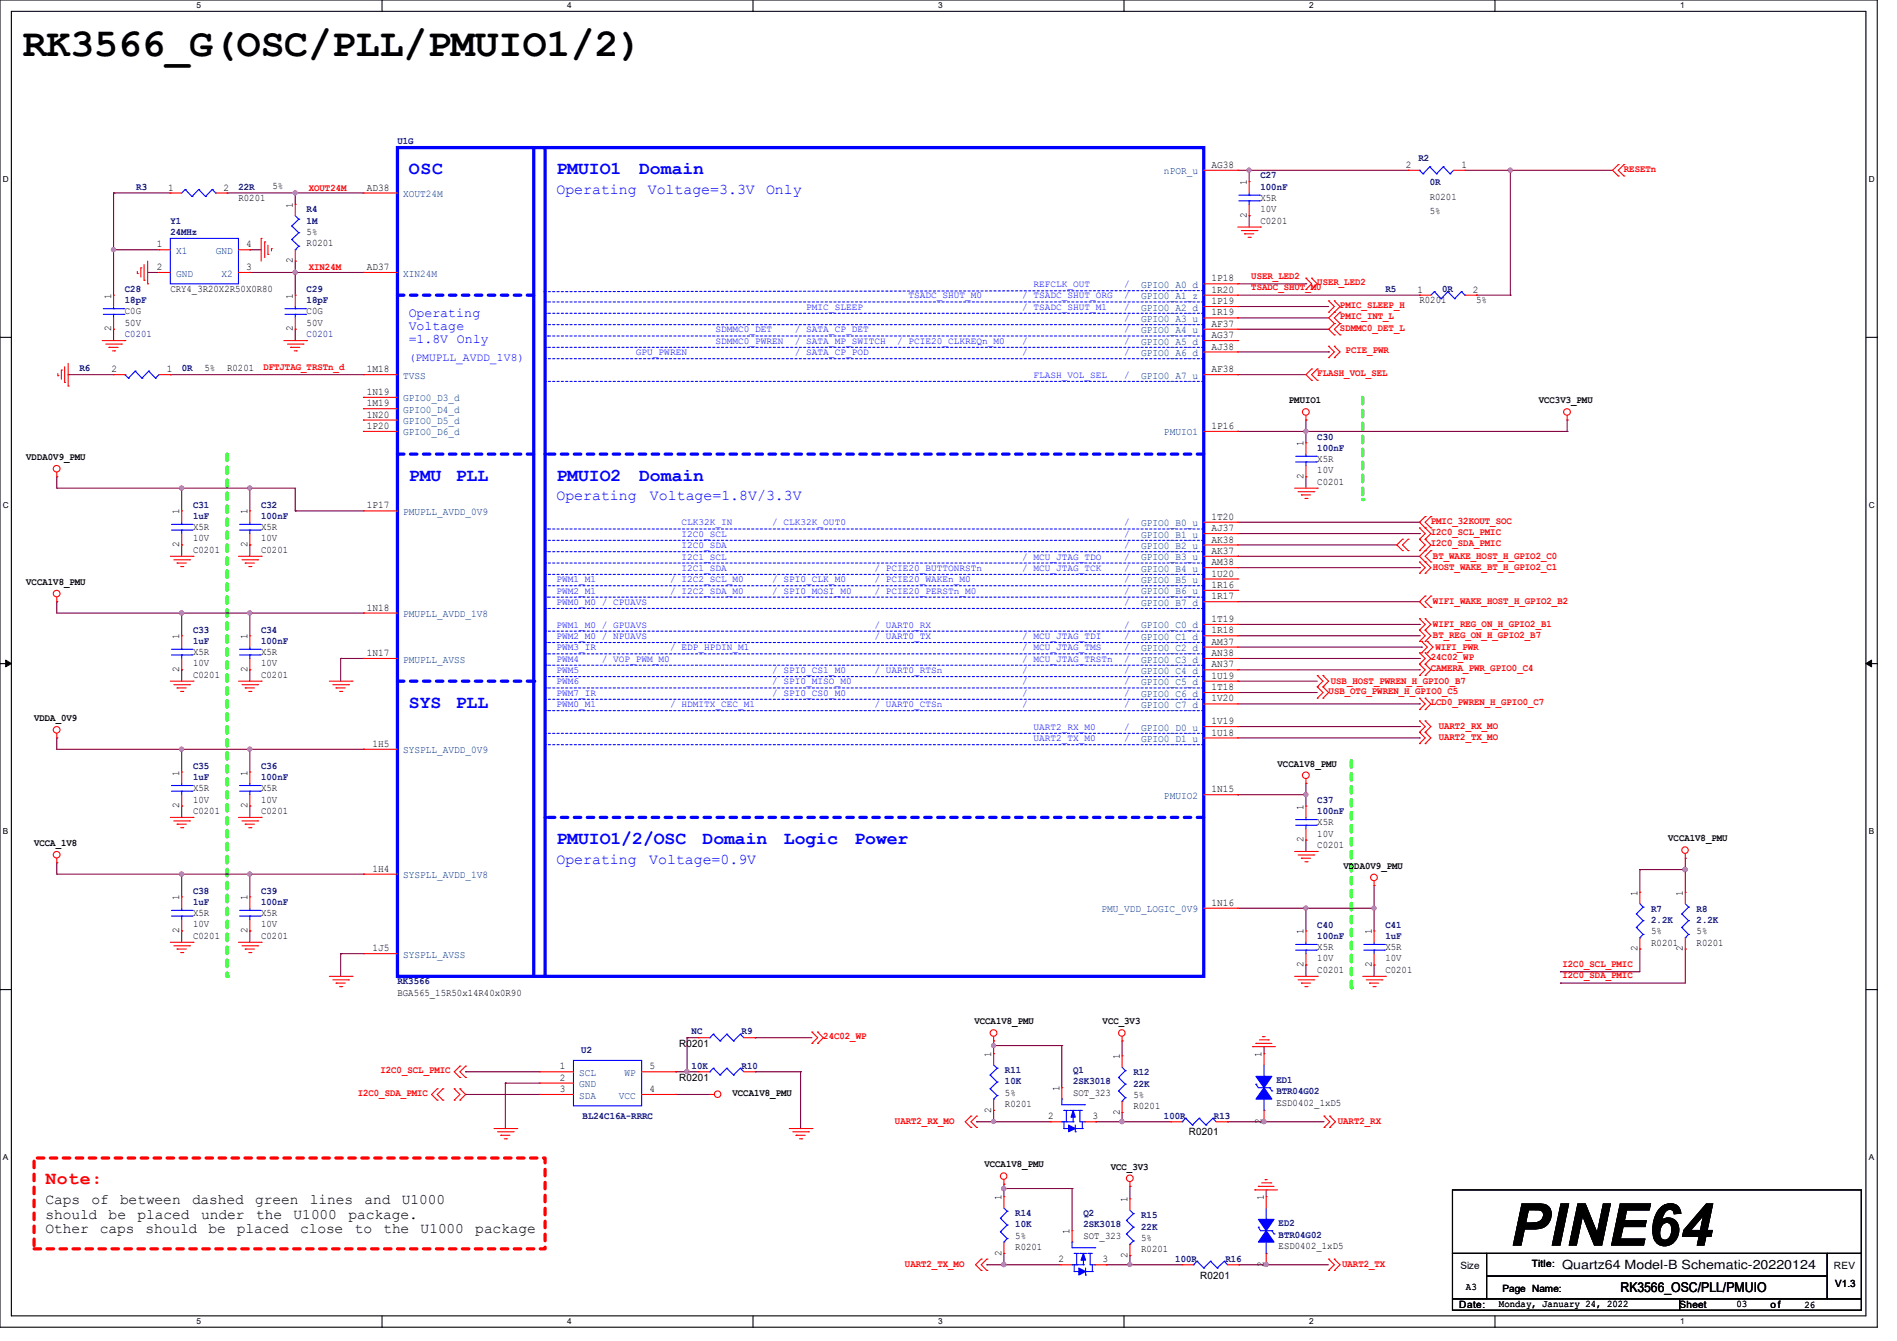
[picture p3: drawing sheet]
<svg xmlns="http://www.w3.org/2000/svg" width="297mm" height="210mm" viewBox="0 0 297 210" stroke-linecap="round" stroke-linejoin="round" font-family="sans-serif">
<defs><g id="words">
<text font-size="9.2" x="236.5" y="195.1">PINE64</text>
<text font-size="6.2" x="3.6" y="8.8">RK3566_G(OSC/PLL/PMUIO1/2)</text>
<g font-size="2.8" fill="#00f">
<text x="64" y="27.3">OSC</text>
<text x="87.1" y="27.3">PMUIO1</text>
<text x="100.1" y="27.3">Domain</text>
<text x="64" y="75.3">PMU</text>
<text x="71.4" y="75.3">PLL</text>
<text x="87.1" y="75.3">PMUIO2</text>
<text x="100.1" y="75.3">Domain</text>
<text x="64" y="110.8">SYS</text>
<text x="71.4" y="110.8">PLL</text>
<text x="87.1" y="132.2">PMUIO1/2/OSC</text>
<text x="110" y="132.2">Domain</text>
<text x="122.7" y="132.2">Logic</text>
<text x="133.8" y="132.2">Power</text>
</g>
<text font-size="2.8" fill="#f00" x="7.1" y="185.5">Note:</text>
<g font-size="2.3" fill="#00f">
<text x="87.1" y="30.4">Operating</text>
<text x="101.4" y="30.4">Voltage=3.3V</text>
<text x="119.9" y="30.4">Only</text>
<text x="87.1" y="78.4">Operating</text>
<text x="101.8" y="78.4">Voltage=1.8V/3.3V</text>
<text x="87.1" y="135.3">Operating</text>
<text x="101.7" y="135.3">Voltage=0.9V</text>
</g>
<g font-size="2.3">
<text x="7.1" y="188.6">Caps</text>
<text x="7.1" y="190.8">should</text>
<text x="14.3" y="188.6">of</text>
<text x="17" y="190.8">be</text>
<text x="18.8" y="188.6">between</text>
<text x="21.5" y="190.8">placed</text>
<text x="30.1" y="188.6">dashed</text>
<text x="31.5" y="190.8">under</text>
<text x="40" y="188.6">green</text>
<text x="40.1" y="190.8">the</text>
<text x="46" y="190.8">U1000</text>
<text x="48.5" y="188.6">lines</text>
<text x="54.6" y="190.8">package.</text>
<text x="57.1" y="188.6">and</text>
<text x="62.9" y="188.6">U1000</text>
<text x="7.1" y="193.1">Other</text>
<text x="15.6" y="193.1">caps</text>
<text x="22.8" y="193.1">should</text>
<text x="32.6" y="193.1">be</text>
<text x="37.1" y="193.1">placed</text>
<text x="47" y="193.1">close</text>
<text x="55.6" y="193.1">to</text>
<text x="60" y="193.1">the</text>
<text x="65.9" y="193.1">U1000</text>
<text x="74.4" y="193.1">package</text>
</g>
<g font-size="2.1" fill="#00f">
<text x="64" y="49.6">Operating</text>
<text x="64" y="51.7">Voltage</text>
<text x="64" y="53.8">=1.8V Only</text>
</g>
<text font-size="2.1" x="253.7" y="202.3">RK3566_OSC/PLL/PMUIO</text>
<text font-size="2" x="244.6" y="198.7">Quartz64 Model-B Schematic-20220124</text>
<text font-size="1.8" fill="#00f" x="64" y="56.5">(PMUPLL_AVDD_1V8)</text>
<g font-size="1.6" fill="#00007f">
<text x="62.2" y="22.6">U1G</text>
<text x="21.3" y="29.7">R3</text>
<text x="37.3" y="29.7">22R</text>
<text x="197.4" y="27.9">C27</text>
<text x="197.4" y="29.7">100nF</text>
<text x="222.1" y="25.3">R2</text>
<text x="223.9" y="29">0R</text>
<text x="26.7" y="35.1">Y1</text>
<text x="48" y="33.3">R4</text>
<text x="48" y="35.1">1M</text>
<text x="26.7" y="36.8">24MHz</text>
<text x="19.6" y="45.7">C28</text>
<text x="19.6" y="47.5">18pF</text>
<text x="48" y="45.7">C29</text>
<text x="48" y="47.5">18pF</text>
<text x="216.9" y="45.7">R5</text>
<text x="225.8" y="45.7">0R</text>
<text x="19.6" y="52.8">C0201</text>
<text x="48" y="52.8">C0201</text>
<text x="12.4" y="58.2">R6</text>
<text x="28.4" y="58.2">0R</text>
<text x="206.2" y="68.8">C30</text>
<text x="206.2" y="70.6">100nF</text>
<text x="30.2" y="79.5">C31</text>
<text x="30.2" y="81.3">1uF</text>
<text x="40.9" y="79.5">C32</text>
<text x="40.9" y="81.3">100nF</text>
<text x="30.2" y="99.1">C33</text>
<text x="30.2" y="100.8">1uF</text>
<text x="40.9" y="99.1">C34</text>
<text x="40.9" y="100.8">100nF</text>
<text x="30.2" y="120.4">C35</text>
<text x="30.2" y="122.2">1uF</text>
<text x="40.9" y="120.4">C36</text>
<text x="40.9" y="122.2">100nF</text>
<text x="206.2" y="125.7">C37</text>
<text x="206.2" y="127.5">100nF</text>
<text x="30.2" y="140">C38</text>
<text x="30.2" y="141.7">1uF</text>
<text x="40.9" y="140">C39</text>
<text x="40.9" y="141.7">100nF</text>
<text x="258.5" y="142.8">R7</text>
<text x="265.6" y="142.8">R8</text>
<text x="206.2" y="145.3">C40</text>
<text x="206.2" y="147.1">100nF</text>
<text x="216.9" y="145.3">C41</text>
<text x="216.9" y="147.1">1uF</text>
<text x="258.5" y="144.6">2.2K</text>
<text x="265.6" y="144.6">2.2K</text>
<text x="62.2" y="154.2">RK3566</text>
<text x="91" y="164.8">U2</text>
<text x="108.3" y="167.3">10K</text>
<text x="108.3" y="162">NC</text>
<text x="116.1" y="167.3">R10</text>
<text x="116.1" y="162">R9</text>
<text x="157.4" y="168.1">R11</text>
<text x="157.4" y="169.8">10K</text>
<text x="168" y="168.1">Q1</text>
<text x="168" y="169.8">2SK3018</text>
<text x="177.5" y="168.4">R12</text>
<text x="177.5" y="170.2">22K</text>
<text x="199.9" y="169.6">ED1</text>
<text x="199.9" y="171.4">BTR04G02</text>
<text x="91.2" y="175.2">BL24C16A-RRRC</text>
<text x="182.2" y="175.2">100R</text>
<text x="190.1" y="175.2">R13</text>
<text x="159" y="190.5">R14</text>
<text x="169.6" y="190.5">Q2</text>
<text x="178.7" y="190.8">R15</text>
<text x="159" y="192.2">10K</text>
<text x="169.6" y="192.2">2SK3018</text>
<text x="178.7" y="192.6">22K</text>
<text x="184" y="197.6">100R</text>
<text x="191.9" y="197.6">R16</text>
<text x="200.2" y="192.1">ED2</text>
<text x="200.2" y="193.8">BTR04G02</text>
</g>
<g font-size="1.6">
<text x="26.3" y="29.8">1</text>
<text x="35" y="29.8">2</text>
<text x="42.7" y="29.7">5%</text>
<text x="57.4" y="29.8">AD38</text>
<text x="189.7" y="26.3">AG38</text>
<text x="195.2" y="29" transform="rotate(-90 195.2 29)">1</text>
<text x="220.1" y="26.3">2</text>
<text x="228.8" y="26.3">1</text>
<text x="37.3" y="31.5">R0201</text>
<text x="45.8" y="32.6" transform="rotate(-90 45.8 32.6)">1</text>
<text x="195.2" y="34.1" transform="rotate(-90 195.2 34.1)">2</text>
<text x="197.4" y="35">C0201</text>
<text x="197.4" y="31.5">X5R</text>
<text x="197.4" y="33.2">10V</text>
<text x="223.9" y="31.3">R0201</text>
<text x="223.9" y="33.6">5%</text>
<text x="24.6" y="38.7">1</text>
<text x="38.6" y="38.7">4</text>
<text x="45.8" y="41.2" transform="rotate(-90 45.8 41.2)">2</text>
<text x="48" y="38.6">R0201</text>
<text x="48" y="36.8">5%</text>
<text x="17.4" y="46.8" transform="rotate(-90 17.4 46.8)">1</text>
<text x="24.6" y="42.3">2</text>
<text x="26.7" y="45.7">CRY4_3R20X2R50X0R80</text>
<text x="38.6" y="42.3">3</text>
<text x="45.8" y="46.8" transform="rotate(-90 45.8 46.8)">1</text>
<text x="57.4" y="42.3">AD37</text>
<text x="189.7" y="44.1">1P18</text>
<text x="189.7" y="45.8">1R20</text>
<text x="189.7" y="47.6">1P19</text>
<text x="221.9" y="45.8">1</text>
<text x="222.2" y="47.5">R0201</text>
<text x="230.6" y="45.8">2</text>
<text x="231.1" y="47.5">5%</text>
<text x="17.4" y="51.9" transform="rotate(-90 17.4 51.9)">2</text>
<text x="19.6" y="49.2">C0G</text>
<text x="19.6" y="51">50V</text>
<text x="45.8" y="51.9" transform="rotate(-90 45.8 51.9)">2</text>
<text x="48" y="49.2">C0G</text>
<text x="48" y="51">50V</text>
<text x="189.7" y="49.4">1R19</text>
<text x="189.7" y="51.2">AF37</text>
<text x="189.7" y="53">AG37</text>
<text x="17.4" y="58.3">2</text>
<text x="26.1" y="58.3">1</text>
<text x="32" y="58.1">5%</text>
<text x="35.6" y="58.1">R0201</text>
<text x="57.4" y="58.3">1M18</text>
<text x="189.7" y="58.3">AF38</text>
<text x="189.7" y="54.7">AJ38</text>
<text x="57.4" y="61.9">1N19</text>
<text x="57.4" y="63.6">1M19</text>
<text x="57.4" y="65.4">1N20</text>
<text x="201.8" y="63.2">PMUIO1</text>
<text x="240.9" y="63.2">VCC3V3_PMU</text>
<text x="57.4" y="67.2">1P20</text>
<text x="189.7" y="67.2">1P16</text>
<text x="204.1" y="69.9" transform="rotate(-90 204.1 69.9)">1</text>
<text x="4.1" y="72">VDDA0V9_PMU</text>
<text x="204.1" y="75" transform="rotate(-90 204.1 75)">2</text>
<text x="206.2" y="75.9">C0201</text>
<text x="206.2" y="72.3">X5R</text>
<text x="206.2" y="74.1">10V</text>
<text x="28.1" y="80.6" transform="rotate(-90 28.1 80.6)">1</text>
<text x="30.2" y="83">X5R</text>
<text x="38.7" y="80.6" transform="rotate(-90 38.7 80.6)">1</text>
<text x="40.9" y="83">X5R</text>
<text x="57.4" y="79.6">1P17</text>
<text x="189.7" y="81.4">1T20</text>
<text x="189.7" y="83.2">AJ37</text>
<text x="28.1" y="85.7" transform="rotate(-90 28.1 85.7)">2</text>
<text x="30.2" y="86.6">C0201</text>
<text x="30.2" y="84.8">10V</text>
<text x="38.7" y="85.7" transform="rotate(-90 38.7 85.7)">2</text>
<text x="40.9" y="86.6">C0201</text>
<text x="40.9" y="84.8">10V</text>
<text x="189.7" y="85">AK38</text>
<text x="189.7" y="86.7">AK37</text>
<text x="189.7" y="88.5">AM38</text>
<text x="4.1" y="91.6">VCCA1V8_PMU</text>
<text x="57.4" y="95.6">1N18</text>
<text x="189.7" y="90.3">1U20</text>
<text x="189.7" y="92.1">1R16</text>
<text x="189.7" y="93.9">1R17</text>
<text x="28.1" y="100.1" transform="rotate(-90 28.1 100.1)">1</text>
<text x="38.7" y="100.1" transform="rotate(-90 38.7 100.1)">1</text>
<text x="189.7" y="97.4">1T19</text>
<text x="189.7" y="99.2">1R18</text>
<text x="189.7" y="101">AM37</text>
<text x="28.1" y="105.2" transform="rotate(-90 28.1 105.2)">2</text>
<text x="30.2" y="106.1">C0201</text>
<text x="30.2" y="102.6">X5R</text>
<text x="30.2" y="104.3">10V</text>
<text x="38.7" y="105.2" transform="rotate(-90 38.7 105.2)">2</text>
<text x="40.9" y="106.1">C0201</text>
<text x="40.9" y="102.6">X5R</text>
<text x="40.9" y="104.3">10V</text>
<text x="57.4" y="102.7">1N17</text>
<text x="189.7" y="102.7">AN38</text>
<text x="189.7" y="104.5">AN37</text>
<text x="189.7" y="106.3">1U19</text>
<text x="5.3" y="112.9">VDDA_0V9</text>
<text x="189.7" y="108.1">1T18</text>
<text x="189.7" y="109.9">1V20</text>
<text x="189.7" y="113.4">1V19</text>
<text x="58.3" y="117">1H5</text>
<text x="189.7" y="115.2">1U18</text>
<text x="28.1" y="121.5" transform="rotate(-90 28.1 121.5)">1</text>
<text x="30.2" y="123.9">X5R</text>
<text x="30.2" y="125.7">10V</text>
<text x="38.7" y="121.5" transform="rotate(-90 38.7 121.5)">1</text>
<text x="40.9" y="123.9">X5R</text>
<text x="40.9" y="125.7">10V</text>
<text x="189.7" y="124.1">1N15</text>
<text x="200" y="120.1">VCCA1V8_PMU</text>
<text x="28.1" y="126.6" transform="rotate(-90 28.1 126.6)">2</text>
<text x="30.2" y="127.5">C0201</text>
<text x="38.7" y="126.6" transform="rotate(-90 38.7 126.6)">2</text>
<text x="40.9" y="127.5">C0201</text>
<text x="204.1" y="131.9" transform="rotate(-90 204.1 131.9)">2</text>
<text x="204.1" y="126.8" transform="rotate(-90 204.1 126.8)">1</text>
<text x="206.2" y="129.2">X5R</text>
<text x="206.2" y="131">10V</text>
<text x="261.2" y="131.8">VCCA1V8_PMU</text>
<text x="5.3" y="132.5">VCCA_1V8</text>
<text x="58.3" y="136.5">1H4</text>
<text x="206.2" y="132.8">C0201</text>
<text x="210.4" y="136.1">VDDA0V9_PMU</text>
<text x="28.1" y="141" transform="rotate(-90 28.1 141)">1</text>
<text x="30.2" y="143.5">X5R</text>
<text x="38.7" y="141" transform="rotate(-90 38.7 141)">1</text>
<text x="40.9" y="143.5">X5R</text>
<text x="189.7" y="141.9">1N16</text>
<text x="256.4" y="140.3" transform="rotate(-90 256.4 140.3)">1</text>
<text x="263.5" y="140.3" transform="rotate(-90 263.5 140.3)">1</text>
<text x="28.1" y="146.1" transform="rotate(-90 28.1 146.1)">2</text>
<text x="30.2" y="147">C0201</text>
<text x="30.2" y="145.2">10V</text>
<text x="38.7" y="146.1" transform="rotate(-90 38.7 146.1)">2</text>
<text x="40.9" y="147">C0201</text>
<text x="40.9" y="145.2">10V</text>
<text x="58.3" y="149">1J5</text>
<text x="204.1" y="146.3" transform="rotate(-90 204.1 146.3)">1</text>
<text x="206.2" y="148.8">X5R</text>
<text x="214.8" y="146.3" transform="rotate(-90 214.8 146.3)">1</text>
<text x="216.9" y="148.8">X5R</text>
<text x="256.4" y="149" transform="rotate(-90 256.4 149)">2</text>
<text x="258.5" y="148.1">R0201</text>
<text x="258.5" y="146.3">5%</text>
<text x="263.5" y="149" transform="rotate(-90 263.5 149)">2</text>
<text x="265.6" y="148.1">R0201</text>
<text x="265.6" y="146.3">5%</text>
<text x="62.2" y="155.9">BGA565_15R50x14R40x0R90</text>
<text x="204.1" y="151.5" transform="rotate(-90 204.1 151.5)">2</text>
<text x="206.2" y="152.4">C0201</text>
<text x="206.2" y="150.6">10V</text>
<text x="214.8" y="151.5" transform="rotate(-90 214.8 151.5)">2</text>
<text x="216.9" y="152.4">C0201</text>
<text x="216.9" y="150.6">10V</text>
<text x="152.6" y="160.4">VCCA1V8_PMU</text>
<text x="172.6" y="160.4">VCC_3V3</text>
<text x="87.7" y="167.5">1</text>
<text x="101.7" y="167.5">5</text>
<text x="106.3" y="164">R0201</text>
<text x="155.2" y="165.6" transform="rotate(-90 155.2 165.6)">1</text>
<text x="175.3" y="165.9" transform="rotate(-90 175.3 165.9)">1</text>
<text x="197.5" y="165.6" transform="rotate(-90 197.5 165.6)">1</text>
<text x="87.7" y="169.3">2</text>
<text x="87.7" y="171">3</text>
<text x="101.7" y="171">4</text>
<text x="106.3" y="169.3">R0201</text>
<text x="114.7" y="171.6">VCCA1V8_PMU</text>
<text x="157.4" y="173.4">R0201</text>
<text x="157.4" y="171.6">5%</text>
<text x="165.9" y="170.9" transform="rotate(-90 165.9 170.9)">1</text>
<text x="168" y="171.6">SOT_323</text>
<text x="177.5" y="173.7">R0201</text>
<text x="177.5" y="171.9">5%</text>
<text x="199.9" y="173.1">ESD0402_1xD5</text>
<text x="155.2" y="174.2" transform="rotate(-90 155.2 174.2)">2</text>
<text x="164.1" y="175.3">2</text>
<text x="171" y="175.3">3</text>
<text x="175.3" y="174.6" transform="rotate(-90 175.3 174.6)">2</text>
<text x="186.1" y="177.8">R0201</text>
<text x="197.5" y="176" transform="rotate(-90 197.5 176)">2</text>
<text x="154.1" y="182.8">VCCA1V8_PMU</text>
<text x="173.9" y="183.2">VCC_3V3</text>
<text x="156.8" y="188" transform="rotate(-90 156.8 188)">1</text>
<text x="176.5" y="188.3" transform="rotate(-90 176.5 188.3)">1</text>
<text x="197.9" y="188" transform="rotate(-90 197.9 188)">1</text>
<text x="156.8" y="196.6" transform="rotate(-90 156.8 196.6)">2</text>
<text x="159" y="195.7">R0201</text>
<text x="159" y="194">5%</text>
<text x="165.7" y="197.7">2</text>
<text x="167.5" y="193.3" transform="rotate(-90 167.5 193.3)">1</text>
<text x="169.6" y="194">SOT_323</text>
<text x="172.6" y="197.7">3</text>
<text x="176.5" y="197" transform="rotate(-90 176.5 197)">2</text>
<text x="178.7" y="196.1">R0201</text>
<text x="178.7" y="194.3">5%</text>
<text x="200.2" y="195.6">ESD0402_1xD5</text>
<text x="187.9" y="200.2">R0201</text>
<text x="197.9" y="198.4" transform="rotate(-90 197.9 198.4)">2</text>
<text x="228.6" y="198.8">Size</text>
<text x="229.5" y="202">A3</text>
<text x="235.2" y="202.4">Page Name:</text>
<text x="239.9" y="198.5">Title:</text>
<text x="287.1" y="198.8">REV</text>
<text x="287.3" y="201.6">V1.3</text>
<text x="228.5" y="204.9">Date:</text>
<text x="234.7" y="204.6">Monday, January 24, 2022</text>
<text x="263" y="204.9">Sheet</text>
<text x="271.9" y="204.6">03</text>
<text x="277.2" y="204.9">o f</text>
<text x="282.5" y="204.8">26</text>
</g>
<g font-size="1.6" fill="#f00">
<text x="48.3" y="29.9">XOUT24M</text>
<text x="254.2" y="26.9">RESETn</text>
<text x="48.3" y="42.3">XIN24M</text>
<text x="195.9" y="45.5">TSADC_SHUT_M0</text>
<text x="195.9" y="43.7">USER_LED2</text>
<text x="206.2" y="44.7">USER_LED2</text>
<text x="209.8" y="48.2">PMIC_SLEEP_H</text>
<text x="209.8" y="50">PMIC_INT_L</text>
<text x="209.8" y="51.8">SDMMC0_DET_L</text>
<text x="41.2" y="57.9">DFTJTAG_TRSTn_d</text>
<text x="206.2" y="58.9">FLASH_VOL_SEL</text>
<text x="210.7" y="55.3">PCIE_PWR</text>
<text x="224" y="83.8">I2C0_SCL_PMIC</text>
<text x="224" y="82">PMIC_32KOUT_SOC</text>
<text x="224" y="85.6">I2C0_SDA_PMIC</text>
<text x="224.4" y="87.5">BT_WAKE_HOST_H_GPIO2_C0</text>
<text x="224.4" y="89.3">HOST_WAKE_BT_H_GPIO2_C1</text>
<text x="224.4" y="94.6">WIFI_WAKE_HOST_H_GPIO2_B2</text>
<text x="224.4" y="98.2">WIFI_REG_ON_H_GPIO2_B1</text>
<text x="224.4" y="99.9">BT_REG_ON_H_GPIO2_B7</text>
<text x="224.7" y="101.7">WIFI_PWR</text>
<text x="208.4" y="107.1">USB_HOST_PWREN_H_GPIO0_B7</text>
<text x="224" y="105.1">CAMERA_PWR_GPIO0_C4</text>
<text x="224" y="103.3">24C02_WP</text>
<text x="208" y="108.7">USB_OTG_PWREN_H_GPIO0_C5</text>
<text x="224" y="110.4">LCD0_PWREN_H_GPIO0_C7</text>
<text x="225.3" y="114.2">UART2_RX_MO</text>
<text x="225.3" y="115.9">UART2_TX_MO</text>
<text x="244.6" y="151.4">I2C0_SCL_PMIC</text>
<text x="244.6" y="153.2">I2C0_SDA_PMIC</text>
<text x="128.9" y="162.7">24C02_WP</text>
<text x="56" y="171.6">I2C0_SDA_PMIC</text>
<text x="59.6" y="168.1">I2C0_SCL_PMIC</text>
<text x="140.1" y="176.1">UART2_RX_MO</text>
<text x="209.5" y="176.1">UART2_RX</text>
<text x="141.7" y="198.5">UART2_TX_MO</text>
<text x="210.1" y="198.5">UART2_TX</text>
</g>
<g font-size="1.6" fill="#003f7f">
<text x="182.2" y="27.3">nPOR_u</text>
<text x="63.1" y="30.9">XOUT24M</text>
<text x="27.6" y="39.8">X1</text>
<text x="33.8" y="39.8">GND</text>
<text x="27.6" y="43.3">GND</text>
<text x="34.7" y="43.3">X2</text>
<text x="63.1" y="43.3">XIN24M</text>
<text x="178.7" y="45.1">GPIO0_A0_d</text>
<text x="178.7" y="46.9">GPIO0_A1_z</text>
<text x="178.7" y="48.6">GPIO0_A2_d</text>
<text x="178.7" y="50.4">GPIO0_A3_u</text>
<text x="178.7" y="52.2">GPIO0_A4_u</text>
<text x="178.7" y="54">GPIO0_A5_d</text>
<text x="63.1" y="59.3">TVSS</text>
<text x="178.7" y="59.3">GPIO0_A7_u</text>
<text x="178.7" y="55.8">GPIO0_A6_d</text>
<text x="63.1" y="62.9">GPIO0_D3_d</text>
<text x="63.1" y="64.6">GPIO0_D4_d</text>
<text x="63.1" y="66.4">GPIO0_D5_d</text>
<text x="63.1" y="68.2">GPIO0_D6_d</text>
<text x="182.2" y="68.2">PMUIO1</text>
<text x="63.1" y="80.6">PMUPLL_AVDD_0V9</text>
<text x="178.7" y="82.4">GPIO0_B0_u</text>
<text x="178.7" y="84.2">GPIO0_B1_u</text>
<text x="178.7" y="86">GPIO0_B2_u</text>
<text x="178.7" y="87.8">GPIO0_B3_u</text>
<text x="178.7" y="89.5">GPIO0_B4_u</text>
<text x="178.7" y="91.3">GPIO0_B5_u</text>
<text x="178.7" y="93.1">GPIO0_B6_u</text>
<text x="178.7" y="94.9">GPIO0_B7_d</text>
<text x="63.1" y="96.6">PMUPLL_AVDD_1V8</text>
<text x="178.7" y="98.4">GPIO0_C0_d</text>
<text x="178.7" y="100.2">GPIO0_C1_d</text>
<text x="178.7" y="102">GPIO0_C2_d</text>
<text x="63.1" y="103.8">PMUPLL_AVSS</text>
<text x="178.7" y="103.8">GPIO0_C3_d</text>
<text x="178.7" y="105.5">GPIO0_C4_d</text>
<text x="178.7" y="107.3">GPIO0_C5_d</text>
<text x="178.7" y="109.1">GPIO0_C6_d</text>
<text x="178.7" y="110.9">GPIO0_C7_d</text>
<text x="63.1" y="118">SYSPLL_AVDD_0V9</text>
<text x="178.7" y="114.4">GPIO0_D0_u</text>
<text x="178.7" y="116.2">GPIO0_D1_u</text>
<text x="182.2" y="125.1">PMUIO2</text>
<text x="63.1" y="137.5">SYSPLL_AVDD_1V8</text>
<text x="172.5" y="142.9">PMU_VDD_LOGIC_0V9</text>
<text x="63.1" y="150">SYSPLL_AVSS</text>
<text x="90.7" y="168.5">SCL</text>
<text x="90.7" y="170.3">GND</text>
<text x="90.7" y="172">SDA</text>
<text x="96.9" y="172">VCC</text>
<text x="97.8" y="168.5">WP</text>
</g>
<g font-size="1.5" fill="#00f">
<text x="142.2" y="46.7">TSADC_SHUT_M0</text>
<text x="160" y="46.7">/ TSADC_SHUT_ORG</text>
<text x="161.8" y="45">REFCLK_OUT</text>
<text x="176" y="46.7">/</text>
<text x="176" y="45">/</text>
<text x="112" y="52.1">SDMMC0_DET</text>
<text x="112" y="53.8">SDMMC0_PWREN</text>
<text x="124.5" y="52.1">/ SATA_CP_DET</text>
<text x="124.5" y="53.8">/ SATA_MP_SWITCH</text>
<text x="126.2" y="48.5">PMIC_SLEEP</text>
<text x="140.5" y="53.8">/ PCIE20_CLKREQn_M0</text>
<text x="160" y="53.8">/</text>
<text x="160" y="48.5">/ TSADC_SHUT_M1</text>
<text x="176" y="52.1">/</text>
<text x="176" y="53.8">/</text>
<text x="176" y="48.5">/</text>
<text x="176" y="50.3">/</text>
<text x="99.6" y="55.6">GPU_PWREN</text>
<text x="124.5" y="55.6">/ SATA_CP_POD</text>
<text x="160" y="55.6">/</text>
<text x="161.8" y="59.2">FLASH_VOL_SEL</text>
<text x="176" y="59.2">/</text>
<text x="176" y="55.6">/</text>
<text x="106.7" y="82.3">CLK32K_IN</text>
<text x="120.9" y="82.3">/ CLK32K_OUT0</text>
<text x="176" y="82.3">/</text>
<text x="106.7" y="85.9">I2C0_SDA</text>
<text x="106.7" y="87.6">I2C1_SCL</text>
<text x="106.7" y="89.4">I2C1_SDA</text>
<text x="106.7" y="84.1">I2C0_SCL</text>
<text x="136.9" y="89.4">/ PCIE20_BUTTONRSTn</text>
<text x="160" y="89.4">/ MCU_JTAG_TCK</text>
<text x="160" y="87.6">/ MCU_JTAG_TDO</text>
<text x="176" y="87.6">/</text>
<text x="176" y="89.4">/</text>
<text x="176" y="85.9">/</text>
<text x="176" y="84.1">/</text>
<text x="87.1" y="93">PWM2_M1</text>
<text x="87.1" y="91.2">PWM1_M1</text>
<text x="87.1" y="94.7">PWM0_M0 / CPUAVS</text>
<text x="104.9" y="93">/ I2C2_SDA_M0</text>
<text x="104.9" y="91.2">/ I2C2_SCL_M0</text>
<text x="120.9" y="91.2">/ SPI0_CLK_M0</text>
<text x="120.9" y="93">/ SPI0_MOSI_M0</text>
<text x="136.9" y="93">/ PCIE20_PERSTn_M0</text>
<text x="136.9" y="91.2">/ PCIE20_WAKEn_M0</text>
<text x="176" y="91.2">/</text>
<text x="176" y="93">/</text>
<text x="176" y="94.7">/</text>
<text x="87.1" y="101.9">PWM3_IR</text>
<text x="87.1" y="100.1">PWM2_M0 / NPUAVS</text>
<text x="87.1" y="98.3">PWM1_M0 / GPUAVS</text>
<text x="104.9" y="101.9">/ EDP_HPDIN_M1</text>
<text x="136.9" y="98.3">/ UART0_RX</text>
<text x="136.9" y="100.1">/ UART0_TX</text>
<text x="160" y="100.1">/ MCU_JTAG_TDI</text>
<text x="160" y="101.9">/ MCU_JTAG_TMS</text>
<text x="176" y="98.3">/</text>
<text x="176" y="101.9">/</text>
<text x="176" y="100.1">/</text>
<text x="87.1" y="103.6">PWM4</text>
<text x="87.1" y="105.4">PWM5</text>
<text x="87.1" y="107.2">PWM6</text>
<text x="94.2" y="103.6">/ VOP_PWM_M0</text>
<text x="120.9" y="105.4">/ SPI0_CS1_M0</text>
<text x="120.9" y="107.2">/ SPI0_MISO_M0</text>
<text x="136.9" y="105.4">/ UART0_RTSn</text>
<text x="160" y="105.4">/</text>
<text x="160" y="103.6">/ MCU_JTAG_TRSTn</text>
<text x="160" y="107.2">/</text>
<text x="176" y="107.2">/</text>
<text x="176" y="103.6">/</text>
<text x="176" y="105.4">/</text>
<text x="87.1" y="109">PWM7_IR</text>
<text x="87.1" y="110.7">PWM0_M1</text>
<text x="104.9" y="110.7">/ HDMITX_CEC_M1</text>
<text x="120.9" y="109">/ SPI0_CS0_M0</text>
<text x="136.9" y="110.7">/ UART0_CTSn</text>
<text x="160" y="110.7">/</text>
<text x="160" y="109">/</text>
<text x="176" y="110.7">/</text>
<text x="176" y="109">/</text>
<text x="161.8" y="116.1">UART2_TX_M0</text>
<text x="161.8" y="114.3">UART2_RX_M0</text>
<text x="176" y="116.1">/</text>
<text x="176" y="114.3">/</text>
</g>
<g font-size="1.3">
<text x="30.8" y="1.3">5</text>
<text x="88.8" y="1.3">4</text>
<text x="146.9" y="1.3">3</text>
<text x="205" y="1.3">2</text>
<text x="263.1" y="1.3">1</text>
<text x=".5" y="28.4">D</text>
<text x="292.6" y="28.4">D</text>
<text x=".5" y="79.5">C</text>
<text x="292.6" y="79.5">C</text>
<text x=".5" y="130.6">B</text>
<text x="292.6" y="130.6">B</text>
<text x=".5" y="181.7">A</text>
<text x="292.6" y="181.7">A</text>
<text x="30.8" y="207.4">5</text>
<text x="88.8" y="207.4">4</text>
<text x="146.9" y="207.4">3</text>
<text x="205" y="207.4">2</text>
<text x="263.1" y="207.4">1</text>
</g>
</g></defs>
<path d="M0 0h293.9v207.9h-293.9zM1.8 1.8h290.3v204.3h-290.3z" fill="none" stroke="#000" stroke-width=".17"/>
<g fill="#fff">
<path d="M30.8 .2h.7v1.4h-.7z"/>
<path d="M30.8 206.2h.7v1.4h-.7z"/>
</g>
<path d="M59.8 0v1.8M59.8 206.1v1.8" fill="none" stroke="#000" stroke-width=".17"/>
<g fill="#fff">
<path d="M88.8 .2h.7v1.4h-.7z"/>
<path d="M88.8 206.2h.7v1.4h-.7z"/>
</g>
<path d="M117.9 0v1.8M117.9 206.1v1.8" fill="none" stroke="#000" stroke-width=".17"/>
<g fill="#fff">
<path d="M146.9 .2h.7v1.4h-.7z"/>
<path d="M146.9 206.2h.7v1.4h-.7z"/>
</g>
<path d="M176 0v1.8M176 206.1v1.8" fill="none" stroke="#000" stroke-width=".17"/>
<g fill="#fff">
<path d="M205 .2h.7v1.4h-.7z"/>
<path d="M205 206.2h.7v1.4h-.7z"/>
</g>
<path d="M234.1 0v1.8M234.1 206.1v1.8" fill="none" stroke="#000" stroke-width=".17"/>
<g fill="#fff">
<path d="M263.1 .2h.6v1.4h-.6z"/>
<path d="M263.1 206.2h.6v1.4h-.6z"/>
<path d="M.5 27.3h.9v1.4h-.9z"/>
<path d="M292.6 27.3h.9v1.4h-.9z"/>
<path d="M.5 78.4h.9v1.4h-.9z"/>
<path d="M292.6 78.4h.9v1.4h-.9z"/>
</g>
<path d="M0 52.8h1.8M292.1 52.8h1.8" fill="none" stroke="#000" stroke-width=".17"/>
<g fill="#fff">
<path d="M.5 129.5h.8v1.4h-.8z"/>
<path d="M292.6 129.5h.8v1.4h-.8z"/>
</g>
<path d="M0 103.9h1.8M292.1 103.9h1.8" fill="none" stroke="#000" stroke-width=".17"/>
<path d="M.9 103.4l.9 .5-.9 .5zM292.1 103.9l.9-.5v1z" fill="#000" stroke="#000" stroke-width=".16"/>
<g fill="#fff">
<path d="M.5 180.5h.8v1.4h-.8z"/>
<path d="M292.6 180.5h.8v1.4h-.8z"/>
</g>
<path d="M0 155h1.8M292.1 155h1.8" fill="none" stroke="#000" stroke-width=".17"/>
<path d="M35.6 71.1v81.8" fill="none" stroke="#01ff00" stroke-width=".51" stroke-dasharray="1 1"/>
<circle cx="35.6" cy="152.9" r=".25" fill="#01ff00" stroke-dasharray="1 1"/>
<path d="M5.3 181.4h80v14.2h-80z" fill="none" stroke="#f00" stroke-width=".51" stroke-dasharray="1 1"/>
<path d="M213.4 62.2v16" fill="none" stroke="#01ff00" stroke-width=".51" stroke-dasharray="1 1"/>
<circle cx="213.4" cy="78.2" r=".25" fill="#01ff00" stroke-dasharray="1 1"/>
<path d="M211.6 119.1v35.6" fill="none" stroke="#01ff00" stroke-width=".51" stroke-dasharray="1 1"/>
<circle cx="211.6" cy="154.7" r=".25" fill="#01ff00" stroke-dasharray="1 1"/>
<g fill="none" stroke="#7f003f" stroke-width=".17">
<path d="M17.8 39.1h.1M17.8 30.2h.1M17.8 30.2v16M17.8 30.2h8.9M17.8 39.1h7.1M35.6 30.2h.1M35.6 30.2h21.3M39.1 39.1h.1M39.1 39.1h1.8M46.2 30.2h.1M46.2 30.2v1.8M193.8 26.7h26.7"/>
<path d="M195.6 26.7h.1M195.6 33.8h.1M195.6 26.7v1.7M195.6 33.8v1.8M220.5 26.7h.1M229.4 26.7h23.1M236.5 26.7h.1M236.5 26.7v19.5M10.7 58.7h.1M10.7 58.7h7.1M17.8 51.6h.1M17.8 51.6v1.7"/>
<path d="M23.1 42.7h.1M23.1 42.7h1.8M26.7 58.7h.1M26.7 58.7h30.2M39.1 42.7h.1M39.1 42.7h17.8M46.2 51.6h.1M46.2 40.9h.1M46.2 42.7h.1M46.2 40.9v5.3M46.2 51.6v1.7M193.8 58.7h.1"/>
<path d="M193.8 48h.1M193.8 49.8h.1M193.8 58.7h10.7M193.8 46.2h28.5M193.8 48h14.2M193.8 49.8h14.2M193.8 51.6h14.2M193.8 55.1h14.2M193.8 44.4h10.7M204.5 44.4h.1M208 51.6h.1M208 55.1h.1"/>
<path d="M222.3 46.2h.1M231.1 46.2h.1M231.1 46.2h5.4M236.5 46.2h.1M8.9 74.7h.1M8.9 74.7v1.8h37.3v3.5M28.4 76.5h.1M28.4 76.5v3.5M39.1 76.5h.1M39.1 76.5v3.5M193.8 67.6h.1M193.8 67.6h51.6"/>
<path d="M204.5 65.8h.1M204.5 67.6h.1M204.5 74.7h.1M204.5 65.8v3.5M204.5 74.7v1.8M245.4 67.6h.1M245.4 65.8h.1M245.4 65.8v1.8M8.9 94.2h.1M8.9 94.2v1.8h48M28.4 85.3h.1M28.4 96h.1"/>
<path d="M28.4 85.3v1.8M28.4 96v3.6M39.1 85.3h.1M39.1 96h.1M39.1 85.3v1.8M39.1 96v3.6M46.2 80h.1M46.2 80h10.7M56.9 96h.1M193.8 87.1h.1M193.8 81.8h28.5M193.8 83.6h28.5"/>
<path d="M193.8 85.3h24.9M193.8 88.9h28.5M193.8 87.1h28.5M193.8 94.2h28.5M193.8 97.8h28.5M193.8 99.6h28.5M218.7 85.3h.1M222.3 81.8h.1M222.3 83.6h.1M222.3 88.9h.1M222.3 94.2h.1M222.3 97.8h.1"/>
<path d="M222.3 99.6h.1M8.9 115.6h.1M8.9 115.6v1.7h48M28.4 104.9h.1M28.4 117.3h.1M28.4 104.9v1.8M28.4 117.3v3.6M39.1 104.9h.1M39.1 117.3h.1M39.1 104.9v1.8M39.1 117.3v3.6M53.3 103.1h.1"/>
<path d="M53.3 103.1h3.6M53.3 103.1v3.6M56.9 117.3h.1M193.8 108.5h.1M193.8 106.7h.1M193.8 103.1h28.5M193.8 110.2h28.5M193.8 104.9h28.5M193.8 108.5h12.4M193.8 106.7h12.4M193.8 113.8h28.5M193.8 115.6h28.5"/>
<path d="M193.8 101.3h28.8M222.3 110.2h.1M222.3 104.9h.1M222.3 113.8h.1M222.3 115.6h.1M222.3 103.1h.1M222.6 101.3h.1M8.9 135.1h.1M8.9 135.1v1.8h48M28.4 126.2h.1M28.4 136.9h.1M28.4 126.2v1.8"/>
<path d="M28.4 136.9v3.6M39.1 136.9h.1M39.1 126.2h.1M39.1 126.2v1.8M39.1 136.9v3.6M56.9 136.9h.1M193.8 124.5h.1M193.8 124.5h10.7M204.5 124.5h.1M204.5 131.6h.1M204.5 122.7h.1M204.5 122.7v3.5"/>
<path d="M204.5 131.6v1.8M215.1 138.7h.1M215.1 138.7v7.1M256.8 136.2h.1M256.8 136.2v3.5M256.8 136.2h7.1M263.9 134.4h.1M263.9 136.2h.1M263.9 134.4v5.3M28.4 145.8h.1M28.4 145.8v1.8M39.1 145.8h.1"/>
<path d="M39.1 145.8v1.8M53.3 149.4h.1M53.3 149.4v3.5M53.3 149.4h3.6M193.8 142.2h21.3M204.5 142.2h.1M204.5 151.1h.1M204.5 142.2v3.6M204.5 151.1v1.8M215.1 142.2h.1M215.1 151.1h.1M215.1 151.1v1.8"/>
<path d="M244.3 152.2h.1M244.3 154h.1M256.8 148.6h.1M256.8 148.6v3.6h-12.5M263.9 148.6h.1M263.9 148.6v5.4h-19.6M72.9 167.9h.1M72.9 171.4h.1M72.9 171.4h11.6M72.9 167.9h11.6M79.1 169.6h.1M79.1 169.6v7.1"/>
<path d="M79.1 169.6h5.4M105.8 171.4h.1M105.8 167.9h.1M105.8 171.4h5.3M105.8 167.9h3.5M107.6 162.5h.1M107.6 167.9h.1M107.6 162.5h1.7M107.6 162.5v5.4M118.2 167.9h.1M118.2 162.5h.1M118.2 167.9h7.1"/>
<path d="M118.2 162.5h8.9M125.3 167.9h.1M125.3 167.9v8.8M152.9 175.7h.1M152.9 175.7h11.6M155.6 163h.1M155.6 173.9h.1M155.6 175.7h.1M155.6 163.7h.1M155.6 163v2M155.6 173.9v1.8M155.6 163.7h10.6"/>
<path d="M166.2 163.7h.1M166.2 163.7v6.6M171.6 175.7h.1M171.6 175.7h11.7M175.7 163h.1M175.7 174.2h.1M175.7 175.7h.1M175.7 163v2.4M175.7 174.2v1.5M192.2 175.7h.1M192.2 175.7h15.1M197.9 175.7h.1"/>
<path d="M197.9 163.9h.1M197.9 163.9v1.1M154.5 198.1h.1M154.5 198.1h11.6M157.2 185.5h.1M157.2 196.3h.1M157.2 198.1h.1M157.2 186.1h.1M157.2 185.5v1.9M157.2 196.3v1.8M157.2 186.1h10.7M167.9 186.1h.1"/>
<path d="M167.9 186.1v6.6M173.2 198.1h.1M173.2 198.1h11.9M176.9 185.8h.1M176.9 196.6h.1M176.9 198.1h.1M176.9 185.8v1.9M176.9 196.6v1.5M194 198.1h.1M194 198.1h14M198.2 198.1h.1M198.2 186.4h.1"/>
<path d="M198.2 186.4v1"/>
</g>
<g fill="#f0f" stroke="#f0f" stroke-width=".17">
<circle cx="46.2" cy="30.2" r=".32"/>
<circle cx="46.2" cy="42.7" r=".32"/>
<circle cx="17.8" cy="39.1" r=".32"/>
<circle cx="39.1" cy="76.4" r=".32"/>
<circle cx="28.4" cy="76.4" r=".32"/>
<circle cx="39.1" cy="96" r=".32"/>
<circle cx="28.4" cy="96" r=".32"/>
<circle cx="39.1" cy="136.9" r=".32"/>
<circle cx="28.4" cy="136.9" r=".32"/>
<circle cx="39.1" cy="117.3" r=".32"/>
<circle cx="28.4" cy="117.3" r=".32"/>
<circle cx="195.6" cy="26.6" r=".32"/>
<circle cx="204.4" cy="67.5" r=".32"/>
<circle cx="204.4" cy="124.4" r=".32"/>
<circle cx="204.4" cy="142.2" r=".32"/>
<circle cx="215.1" cy="142.2" r=".32"/>
<circle cx="263.8" cy="136.2" r=".34"/>
<circle cx="236.5" cy="26.6" r=".32"/>
<circle cx="107.5" cy="167.8" r=".32"/>
<circle cx="155.6" cy="175.6" r=".32"/>
<circle cx="155.6" cy="163.7" r=".32"/>
<circle cx="157.1" cy="198" r=".34"/>
<circle cx="176.9" cy="198" r=".32"/>
<circle cx="157.1" cy="186.1" r=".34"/>
<circle cx="175.6" cy="175.6" r=".34"/>
<circle cx="197.9" cy="175.6" r=".34"/>
<circle cx="198.2" cy="198" r=".32"/>
</g>
<g fill="none" stroke="#f00" stroke-width=".17">
<path d="M24.9 39.1h.1M24.9 39.1h1.8M26.7 30.2h.1M26.7 30.2h1.7M33.8 30.2h1.8M35.6 30.2h.1M37.3 39.1h1.8M39.1 39.1h.1M40.9 37.3h.1M40.9 37.3v3.6M41.4 37.9h.1M41.4 37.9v2.4"/>
<path d="M42 39.8h.1M42 38.4v1.4M42.5 38.9h.1M42.5 38.9v.4M46.2 32h.1M46.2 32v1.8M46.2 39.1v1.8M193.8 35.6h3.6M194.4 36.1h2.4M194.9 36.6h.1M194.9 36.6h1.4M195.4 37.2h.3"/>
<path d="M195.6 28.4h.1M195.6 33.8h.1M195.6 28.4v1.8M195.6 32v1.8M195.7 37.2h.1M196.8 36.1h.1M197.4 35.6h.1M220.5 26.7h.1M220.5 26.7h1.8M227.6 26.7h1.8M229.4 26.7h.1M253.4 25.8h.1"/>
<path d="M253.4 27.6h.1M253.4 25.8l-.9 .9 .9 .9M254.3 27.6h.1M254.3 25.8h.1M254.3 25.8l-.9 .9 .9 .9M9.1 58.8h.1M9.1 58.5v.3M9.6 58h.1M9.6 58v1.4M10.1 59.9h.1M10.1 57.4v2.5M10.7 56.9v3.6"/>
<path d="M16 53.3h3.6M16.6 53.9h2.4M17.1 54.4h.1M17.1 54.4h1.4M17.6 54.9h.3M17.8 58.7h.1M17.8 46.2h.1M17.8 51.6h.1M17.8 58.7h1.8M17.8 46.2v1.8M17.8 49.8v1.8M17.9 54.9h.1"/>
<path d="M19 53.9h.1M19.6 53.3h.1M21.5 42.8h.1M21.5 42.5v.3M22.1 42h.1M22.1 42v1.4M22.6 43.9h.1M22.6 41.4v2.5M23.1 44.4h.1M23.1 40.9v3.5M24.9 42.7h.1M24.9 58.7h1.8"/>
<path d="M24.9 42.7h1.8M26.7 58.7h.1M37.3 42.7h1.8M39.1 42.7h.1M44.5 53.3h3.5M45 53.9h2.5M45.5 54.4h.1M45.5 54.4h1.4M46.1 54.9h.3M46.2 40.9h.1M46.2 46.2h.1M46.2 51.6h.1"/>
<path d="M46.2 46.2v1.8M46.2 49.8v1.8M46.4 54.9h.1M47.5 53.9h.1M48 53.3h.1M204.5 45.3h.1M204.5 43.6h.1M204.5 43.6l.9 .8-.9 .9M205.4 57.8h.1M205.4 59.6h.1M205.4 45.3h.1M205.4 43.6h.1"/>
<path d="M205.4 57.8l-.9 .9 .9 .9M205.4 43.6l.8 .8-.8 .9M206.2 59.6h.1M206.2 57.8h.1M206.2 57.8l-.8 .9 .8 .9M208 48.9h.1M208 47.1h.1M208 54.2h.1M208 56h.1M208 54.2l.9 .9-.9 .9M208 47.1l.9 .9-.9 .9M208.9 48.9h.1"/>
<path d="M208.9 47.1h.1M208.9 50.7h.1M208.9 52.5h.1M208.9 54.2h.1M208.9 56h.1M208.9 47.1l.9 .9-1.8 1.8 .9 .9M208.9 50.7l-.9 .9 .9 .9M208.9 54.2l.9 .9-.9 .9M209.8 50.7h.1M209.8 48.9h.1M209.8 52.5h.1M209.8 48.9l-.9 .9 .9 .9"/>
<path d="M209.8 50.7l-.9 .9 .9 .9M222.3 46.2h.1M222.3 46.2h1.7M229.4 46.2h1.7M231.1 46.2h.1M8.9 74.7h.1M8.9 74v.7M10.7 60.5h.1M202.7 76.5h3.5M203.2 77h2.5M203.8 77.5h.1M203.8 77.5h1.4"/>
<path d="M204.3 78.1h.3M204.5 65.8h.1M204.5 69.3h.1M204.5 74.7h.1M204.5 65.1v.7M204.5 69.3v1.8M204.5 72.9v1.8M204.6 78.1h.1M205.7 77h.1M206.2 76.5h.1M245.4 65.8h.1M245.4 65.1v.7"/>
<path d="M8.9 94.2h.1M8.9 93.5v.7M26.7 87.1h3.5M27.2 87.7h2.5M27.7 88.2h.1M27.7 88.2h1.5M28.3 88.7h.3M28.4 80h.1M28.4 85.3h.1M28.4 99.6h.1M28.4 80v1.8M28.4 83.6v1.7"/>
<path d="M28.4 99.6v1.7M28.6 88.7h.1M29.7 87.7h.1M30.2 87.1h.1M37.3 87.1h3.6M37.9 87.7h2.4M38.4 88.2h.1M38.4 88.2h1.4M38.9 88.7h.4M39.1 99.6h.1M39.1 80h.1M39.1 85.3h.1"/>
<path d="M39.1 80v1.8M39.1 83.6v1.7M39.1 99.6v1.7M39.3 88.7h.1M40.3 87.7h.1M40.9 87.1h.1M219.6 84.5h.1M219.6 86.2h.1M219.6 84.5l-.9 .8 .9 .9M220.5 86.2h.1M220.5 84.5h.1M220.5 84.5l-.9 .8 .9 .9"/>
<path d="M222.3 84.5h.1M222.3 82.7h.1M222.3 86.2h.1M222.3 98.7h.1M222.3 96.9h.1M222.3 89.8h.1M222.3 88h.1M222.3 82.7l.8 .9-.8 .9M222.3 88l.8 .9-.8 .9M222.3 84.5l.8 .8-.8 .9M222.3 96.9l.8 .9-.8 .9M222.3 98.7l.8 .9-.8 .9"/>
<path d="M223.1 84.5h.1M223.1 82.7h.1M223.1 86.2h.1M223.1 80.9h.1M223.1 93.3h.1M223.1 95.1h.1M223.1 98.7h.1M223.1 96.9h.1M223.1 88h.1M223.1 89.8h.1M223.1 80.9l-.8 .9 1.7 1.8-.9 .9M223.1 84.5l.9 .8-1.7 1.8 1.7 1.8-.9 .9"/>
<path d="M223.1 93.3l-.8 .9 .8 .9M223.1 96.9l.9 .9-.9 .9M223.1 98.7l.9 .9-.9 .9M224 82.7h.1M224 80.9h.1M224 95.1h.1M224 93.3h.1M224 88h.1M224 86.2h.1M224 80.9l-.9 .9 .9 .9M224 93.3l-.9 .9 .9 .9M224 86.2l-.9 .9 .9 .9"/>
<path d="M8.9 115.6h.1M8.9 114.9v.7M26.7 106.7h3.5M27.2 107.2h2.5M27.7 107.7h.1M27.7 107.7h1.5M28.3 108.3h.3M28.4 104.9h.1M28.4 103.1v1.8M28.6 108.3h.1M29.7 107.2h.1M30.2 106.7h.1"/>
<path d="M37.3 106.7h3.6M37.9 107.2h2.4M38.4 107.7h.1M38.4 107.7h1.4M38.9 108.3h.4M39.1 104.9h.1M39.1 103.1v1.8M39.3 108.3h.1M40.3 107.2h.1M40.9 106.7h.1M51.6 106.7h3.5M52.1 107.2h2.5"/>
<path d="M52.6 107.7h.1M52.6 107.7h1.5M53.2 108.3h.3M53.5 108.3h.1M54.6 107.2h.1M55.1 106.7h.1M206.2 109.3h.1M206.2 107.6h.1M206.2 105.8h.1M206.2 107.6l.9 .9-.9 .8M206.2 105.8l.9 .9-.9 .9M207.1 109.3h.1"/>
<path d="M207.1 107.6h.1M207.1 105.8h.1M207.1 107.6l.9 .9-.9 .8M207.1 105.8l.9 .9-.9 .9M222.3 100.5h.1M222.3 111.1h.1M222.3 109.3h.1M222.3 105.8h.1M222.3 104h.1M222.3 102.2h.1M222.3 114.7h.1M222.3 112.9h.1"/>
<path d="M222.3 116.5h.1M222.3 109.3l.8 .9-.8 .9M222.3 104l.8 .9-.8 .9M222.3 102.2l.8 .9-.8 .9M222.3 112.9l.8 .9-.8 .9M222.3 114.7l.8 .9-.8 .9M222.6 102.2h.1M222.6 100.5h.1M222.6 100.5l.9 .8-.9 .9M223.1 100.5h.1M223.1 111.1h.1M223.1 109.3h.1"/>
<path d="M223.1 105.8h.1M223.1 104h.1M223.1 102.2h.1M223.1 114.7h.1M223.1 112.9h.1M223.1 116.5h.1M223.1 109.3l.9 .9-.9 .9M223.1 104l.9 .9-.9 .9M223.1 102.2l.9 .9-.9 .9M223.1 112.9l.9 .9-.9 .9M223.1 114.7l.9 .9-.9 .9M223.5 102.2h.1"/>
<path d="M223.5 100.5h.1M223.5 100.5l.9 .8-.9 .9M8.9 135.1h.1M8.9 134.4v.7M26.7 128h3.5M27.2 128.6h2.5M27.7 129.1h.1M27.7 129.1h1.5M28.3 129.6h.3M28.4 120.9h.1M28.4 126.2h.1M28.4 120.9v1.8"/>
<path d="M28.4 124.5v1.7M28.6 129.6h.1M29.7 128.6h.1M30.2 128h.1M37.3 128h3.6M37.9 128.6h2.4M38.4 129.1h.1M38.4 129.1h1.4M38.9 129.6h.4M39.1 120.9h.1M39.1 126.2h.1M39.1 120.9v1.8"/>
<path d="M39.1 124.5v1.7M39.3 129.6h.1M40.3 128.6h.1M40.9 128h.1M202.7 133.4h3.5M203.2 133.9h2.5M203.8 134.4h.1M203.8 134.4h1.4M204.3 135h.3M204.5 122.7h.1M204.5 126.2h.1M204.5 131.6h.1"/>
<path d="M204.5 122v.7M204.5 126.2v1.8M204.5 129.8v1.8M204.6 135h.1M205.7 133.9h.1M206.2 133.4h.1M215.1 138.7h.1M215.1 138v.7M256.8 139.7h.1M256.8 139.7v1.8M263.9 134.4h.1M263.9 139.7h.1"/>
<path d="M263.9 133.7v.7M263.9 139.7v1.8M26.7 147.6h3.5M27.2 148.1h2.5M27.7 148.6h.1M27.7 148.6h1.5M28.3 149.2h.3M28.4 140.5h.1M28.4 145.8h.1M28.4 140.5v1.7M28.4 144v1.8M28.6 149.2h.1"/>
<path d="M29.7 148.1h.1M30.2 147.6h.1M37.3 147.6h3.6M37.9 148.1h2.4M38.4 148.6h.1M38.4 148.6h1.4M38.9 149.2h.4M39.1 140.5h.1M39.1 145.8h.1M39.1 140.5v1.7M39.1 144v1.8M39.3 149.2h.1"/>
<path d="M40.3 148.1h.1M40.9 147.6h.1M51.6 152.9h3.5M52.1 153.5h2.5M52.6 154h.1M52.6 154h1.5M53.2 154.5h.3M53.5 154.5h.1M54.6 153.5h.1M55.1 152.9h.1M202.7 152.9h3.5M203.2 153.5h2.5"/>
<path d="M203.8 154h.1M203.8 154h1.4M204.3 154.5h.3M204.5 145.8h.1M204.5 151.1h.1M204.5 145.8v1.8M204.5 149.4v1.7M204.6 154.5h.1M205.7 153.5h.1M206.2 152.9h.1M213.4 152.9h3.5M213.9 153.5h2.5"/>
<path d="M214.4 154h.1M214.4 154h1.5M215 154.5h.3M215.1 145.8h.1M215.1 151.1h.1M215.1 145.8v1.8M215.1 149.4v1.7M215.3 154.5h.1M216.4 153.5h.1M216.9 152.9h.1M256.8 148.6h.1M256.8 146.9v1.7"/>
<path d="M263.9 148.6h.1M263.9 146.9v1.7M68.5 172.3h.1M68.5 170.5h.1M68.5 170.5l-.9 .9 .9 .9M69.3 172.3h.1M69.3 170.5h.1M69.3 170.5l-.8 .9 .8 .9M71.1 172.3h.1M71.1 170.5h.1M71.1 170.5l.9 .9-.9 .9M72 168.7h.1"/>
<path d="M72 167h.1M72 170.5h.1M72 172.3h.1M72 167l-.9 .9 .9 .8M72 170.5l.9 .9-.9 .9M72.9 168.7h.1M72.9 167h.1M72.9 167l-.9 .9 .9 .8M77.3 176.7h3.6M77.9 177.2h2.4M78.4 177.8h.1M78.4 177.8h1.4"/>
<path d="M79 178.4h.3M79.3 178.4h.1M80.3 177.2h.1M80.9 176.7h.1M84.5 167.9h.1M84.5 169.6h.1M84.5 171.4h.1M84.5 171.4h5.3M84.5 167.9h5.3M84.5 169.6h5.3M100.5 171.4h5.3M100.5 167.9h5.3"/>
<path d="M105.8 171.4h.1M105.8 167.9h.1M109.3 167.9h.1M109.3 162.5h.1M109.3 167.9h1.8M109.3 162.5h1.8M111.1 171.4h.1M111.1 171.4h.7M116.5 167.9h1.7M116.5 162.5h1.7M118.2 167.9h.1M118.2 162.5h.1"/>
<path d="M123.6 176.7h3.5M124.1 177.2h2.5M124.6 177.8h.1M124.6 177.8h1.5M125.2 178.4h.3M125.5 178.4h.1M126.6 177.2h.1M127.1 176.7h.1M127.1 163.4h.1M127.1 161.6h.1M127.1 161.6l.9 .9-.9 .9M128 163.4h.1"/>
<path d="M128 161.6h.1M128 161.6l.9 .9-.9 .9M152 176.6h.1M152 174.8h.1M152 174.8l-.9 .9 .9 .9M152.9 176.6h.1M152.9 174.8h.1M152.9 174.8l-.9 .9 .9 .9M155.6 163h.1M155.6 165h.1M155.6 173.9h.1M155.6 162.3v.7"/>
<path d="M155.6 165v1.8M155.6 172.1v1.8M164.5 175.7h.1M164.5 175.7h1.7M166.2 170.3h.1M166.2 170.3v1.8M169.8 175.7h1.8M171.6 175.7h.1M175.7 163h.1M175.7 165.4h.1M175.7 174.2h.1M175.7 162.3v.7"/>
<path d="M175.7 165.4v1.7M175.7 172.5v1.7M183.3 175.7h.1M183.3 175.7h1.8M190.4 175.7h1.8M192.2 175.7h.1M196.1 163.9h.1M196.1 163.9h3.6M196.6 163.4h.1M196.6 163.4h2.5M197.2 162.9h1.4M197.7 162.3h.1"/>
<path d="M197.7 162.3h.4M197.9 165h.1M197.9 175.7h.1M197.9 165v1.8M197.9 173.9v1.8M198.6 162.9h.1M207.3 176.6h.1M207.3 174.8h.1M207.3 174.8l.9 .9-.9 .9M208.2 176.6h.1M208.2 174.8h.1M208.2 174.8l.9 .9-.9 .9"/>
<path d="M153.6 199h.1M153.6 197.2h.1M153.6 197.2l-.9 .9 .9 .9M154.5 199h.1M154.5 197.2h.1M154.5 197.2l-.9 .9 .9 .9M157.2 185.5h.1M157.2 187.4h.1M157.2 196.3h.1M157.2 184.7v.8M157.2 187.4v1.8M157.2 194.5v1.8"/>
<path d="M166.1 198.1h.1M166.1 198.1h1.8M167.9 192.7h.1M167.9 192.7v1.8M171.4 198.1h1.8M173.2 198.1h.1M176.9 185.8h.1M176.9 187.7h.1M176.9 196.6h.1M176.9 185.1v.7M176.9 187.7v1.8M176.9 194.9v1.7"/>
<path d="M185.1 198.1h.1M185.1 198.1h1.8M192.2 198.1h1.8M194 198.1h.1M196.5 186.4h.1M196.5 186.4h3.5M197 185.8h.1M197 185.8h2.5M197.5 185.3h1.5M198.1 184.7h.1M198.1 184.7h.3M198.2 187.4h.1"/>
<path d="M198.2 198.1h.1M198.2 187.4v1.8M198.2 196.3v1.8M199 185.3h.1M208 199h.1M208 197.2h.1M208 197.2l.9 .9-.9 .9M208.9 199h.1M208.9 197.2h.1M208.9 197.2l.9 .9-.9 .9"/>
<circle cx="8.9" cy="73.4" r=".52"/>
<circle cx="204.5" cy="64.5" r=".52"/>
<circle cx="245.4" cy="64.5" r=".52"/>
<circle cx="8.9" cy="93" r=".52"/>
<circle cx="8.9" cy="114.3" r=".52"/>
<circle cx="8.9" cy="133.9" r=".52"/>
<circle cx="204.5" cy="121.4" r=".52"/>
<circle cx="215.1" cy="137.4" r=".52"/>
<circle cx="263.8" cy="133.1" r=".51"/>
<circle cx="112.4" cy="171.4" r=".51"/>
<circle cx="155.6" cy="161.8" r=".52"/>
<circle cx="175.6" cy="161.8" r=".51"/>
<circle cx="157.1" cy="184.2" r=".51"/>
<circle cx="176.9" cy="184.5" r=".52"/>
</g>
<path d="M227.4 186.4h64v9.9h-64zM227.4 196.3h5.3v7.1h-5.3zM232.7 196.3h53.4v3.6h-53.4zM232.7 199.9h53.4v3.5h-53.4zM286.1 196.3h5.3v7.1h-5.3zM227.4 203.4h35.6v1.8h-35.6zM263 203.4h28.4v1.8h-28.4z" fill="none" stroke="#000" stroke-width=".17"/>
<g fill="none" stroke="#00f" stroke-width=".17">
<path d="M26.7 37.3h10.6v7.1h-10.6zM29 29.7h.1M29 29.7l-.6 .5M29 29.7l1.1 1.1M30.1 30.8h.1M31.1 29.7h.1M31.1 29.7l-1 1.1M31.1 29.7l1.1 1.1M32.2 30.8h.1M33.2 29.7h.1M33.2 29.7l-1 1.1M33.2 29.7l.6 .5"/>
<path d="M33.8 30.2h.1M45.7 35.4h.1M45.7 37.5h.1M45.7 35.4l1.1 1M45.7 37.5l1.1 1.1M46.2 39.1h.1M46.2 33.8l.6 .5M46.8 34.3h.1M46.8 36.4h.1M46.8 38.6h.1M46.8 34.3l-1.1 1.1M46.8 36.4l-1.1 1.1"/>
<path d="M46.8 38.6l-.6 .5M194 31.5h3.2M194 30.6h3.2M195.6 30.6h.1M195.6 31.5h.1M195.6 30.2v.4M195.6 31.5v.5M197.2 31.5h.1M197.2 30.6h.1M222.3 26.7h.1M222.3 26.7l.5 .5M222.8 27.2h.1"/>
<path d="M223.9 26.1h.1M223.9 26.1l1 1.1M223.9 26.1l-1.1 1.1M224.9 27.2h.1M226 26.1h.1M226 26.1l1 1.1M226 26.1l-1.1 1.1M227 27.2h.1M227.6 26.7l-.6 .5M16.2 49.2h3.2M16.2 48.3h3.2M17.8 48.3h.1"/>
<path d="M17.8 49.2h.1M17.8 48v.3M17.8 49.2v.6M19.4 49.2h.1M19.4 48.3h.1M19.6 58.7h.1M19.6 58.7l.5 .5M20.1 59.2h.1M21.2 58.1h.1M21.2 58.1l1 1.1M21.2 58.1l-1.1 1.1M22.2 59.2h.1"/>
<path d="M23.3 58.1h.1M23.3 58.1l1 1.1M23.3 58.1l-1.1 1.1M24.3 59.2h.1M24.9 58.7l-.6 .5M44.6 49.2h3.2M44.6 48.3h3.2M46.2 48.3h.1M46.2 49.2h.1M46.2 48v.3M46.2 49.2v.6M47.8 49.2h.1"/>
<path d="M47.8 48.3h.1M224.6 45.7h.1M224.6 45.7l-.6 .5M224.6 45.7l1 1.1M225.6 46.8h.1M226.7 45.7h.1M226.7 45.7l-1.1 1.1M226.7 45.7l1.1 1.1M227.8 46.8h.1M228.8 45.7h.1M228.8 45.7l-1 1.1M228.8 45.7l.6 .5"/>
<path d="M229.4 46.2h.1M202.9 72.3h3.2M202.9 71.5h3.2M204.5 71.5h.1M204.5 72.3h.1M204.5 71.1v.4M204.5 72.3v.6M206.1 72.3h.1M206.1 71.5h.1M26.8 83h3.3M26.8 82.1h3.3M28.4 82.1h.1"/>
<path d="M28.4 83h.1M28.4 81.8v.3M28.4 83v.6M30.1 83h.1M30.1 82.1h.1M37.5 83h3.2M37.5 82.1h3.2M39.1 82.1h.1M39.1 83h.1M39.1 81.8v.3M39.1 83v.6M40.7 83h.1"/>
<path d="M40.7 82.1h.1M26.8 102.6h3.3M26.8 101.7h3.3M28.4 101.7h.1M28.4 102.6h.1M28.4 101.3v.4M28.4 102.6v.5M30.1 102.6h.1M30.1 101.7h.1M37.5 102.6h3.2M37.5 101.7h3.2M39.1 101.7h.1"/>
<path d="M39.1 102.6h.1M39.1 101.3v.4M39.1 102.6v.5M40.7 102.6h.1M40.7 101.7h.1M26.8 123.9h3.3M26.8 123h3.3M28.4 123h.1M28.4 123.9h.1M28.4 122.7v.3M28.4 123.9v.6M30.1 123.9h.1"/>
<path d="M30.1 123h.1M37.5 123.9h3.2M37.5 123h3.2M39.1 123h.1M39.1 123.9h.1M39.1 122.7v.3M39.1 123.9v.6M40.7 123.9h.1M40.7 123h.1M202.9 129.2h3.2M202.9 128.4h3.2M204.5 128.4h.1"/>
<path d="M204.5 129.2h.1M204.5 128v.4M204.5 129.2v.6M206.1 129.2h.1M206.1 128.4h.1M26.8 143.5h3.3M26.8 142.6h3.3M28.4 142.6h.1M28.4 143.5h.1M28.4 142.2v.4M28.4 143.5v.5M30.1 143.5h.1"/>
<path d="M30.1 142.6h.1M37.5 143.5h3.2M37.5 142.6h3.2M39.1 142.6h.1M39.1 143.5h.1M39.1 142.2v.4M39.1 143.5v.5M40.7 143.5h.1M40.7 142.6h.1M202.9 148.8h3.2M202.9 147.9h3.2M204.5 147.9h.1"/>
<path d="M204.5 148.8h.1M204.5 147.6v.3M204.5 148.8v.6M206.1 148.8h.1M206.1 147.9h.1M213.5 148.8h3.2M213.5 147.9h3.2M215.1 147.9h.1M215.1 148.8h.1M215.1 147.6v.3M215.1 148.8v.6M216.7 148.8h.1"/>
<path d="M216.7 147.9h.1M256.2 143.1h.1M256.2 145.2h.1M256.2 143.1l1.1 1.1M256.2 145.2l1.1 1.1M256.8 146.9h.1M256.8 141.5l.5 .6M257.3 142.1h.1M257.3 144.2h.1M257.3 146.3h.1M257.3 142.1l-1.1 1M257.3 144.2l-1.1 1"/>
<path d="M257.3 146.3l-.5 .6M263.3 143.1h.1M263.3 145.2h.1M263.3 143.1l1.1 1.1M263.3 145.2l1.1 1.1M263.9 146.9h.1M263.9 141.5l.5 .6M264.4 142.1h.1M264.4 144.2h.1M264.4 146.3h.1M264.4 142.1l-1.1 1M264.4 144.2l-1.1 1"/>
<path d="M264.4 146.3l-.5 .6M89.8 166.1h10.7v7.1h-10.7zM111.1 167.9h.1M111.1 162.5h.1M111.7 167.3h.1M111.7 162h.1M111.7 167.3l1 1.1M111.7 167.3l-.6 .6M111.7 162l1 1M111.7 162l-.6 .5M112.7 168.4h.1M112.7 163h.1"/>
<path d="M113.8 167.3h.1M113.8 162h.1M113.8 167.3l1.1 1.1M113.8 167.3l-1.1 1.1M113.8 162l1.1 1M113.8 162l-1.1 1M114.9 168.4h.1M114.9 163h.1M115.9 167.3h.1M115.9 162h.1M115.9 167.3l.6 .6M115.9 167.3l-1 1.1"/>
<path d="M115.9 162l.6 .5M115.9 162l-1 1M155 168.4h.1M155 170.5h.1M155 168.4l1.1 1.1M155 170.5l1.1 1.1M155.6 172.1h.1M155.6 166.8l.5 .5M156.1 167.3h.1M156.1 169.5h.1M156.1 171.6h.1M156.1 167.3l-1.1 1.1"/>
<path d="M156.1 169.5l-1.1 1M156.1 171.6l-.5 .5M166.2 175.7h.1M166.2 172.1h.1M166.2 175.7h1.8M166.2 172.1v.9h3.6M166.6 173.9h.1M166.6 176.7h.1M166.6 175.7h.1M166.6 173.9h.7M166.6 176.7h.7M166.6 175.7v1"/>
<path d="M167 175.7h.1M167 173.9v1.8M167.5 173.9h.1M167.5 173.9h1.1M168 175.7h.1M168 173.9v1.8M168.4 176.7h.1M168.4 177.2h.1M168.4 176.7h1.1M168.4 176.2v1M168.7 173.9h.1M168.7 173.9h.8"/>
<path d="M169.1 173.9h.1M169.1 173.9v1.8h.7M169.5 176.7h.1M169.5 175.7v1M169.8 173h.1M169.8 175.7h.1M175.1 168.7h.1M175.1 170.9h.1M175.1 168.7l1.1 1.1M175.1 170.9l1.1 1M175.7 172.5h.1M175.7 167.1l.5 .6"/>
<path d="M176.2 167.7h.1M176.2 169.8h.1M176.2 171.9h.1M176.2 167.7l-1.1 1M176.2 169.8l-1.1 1.1M176.2 171.9l-.5 .6M185.1 175.7h.1M185.6 175.1h.1M185.6 175.1l1.1 1.1M185.6 175.1l-.5 .6M186.7 176.2h.1M187.7 175.1h.1"/>
<path d="M187.7 175.1l1.1 1.1M187.7 175.1l-1 1.1M188.8 176.2h.1M189.9 175.1h.1M189.9 175.1l.5 .6M189.9 175.1l-1.1 1.1M196.6 169.8h.1M196.6 169.8l.4 .5h1.8M197.9 168.6h.1M197.9 173.9h.1M197.9 166.8v1.8M197.9 172.1v1.8"/>
<path d="M198.8 170.3h.1M198.8 170.3l.3 .6M199.1 170.9h.1M156.6 190.8h.1M156.6 192.9h.1M156.6 190.8l1.1 1.1M156.6 192.9l1.1 1.1M157.2 194.5h.1M157.2 189.2l.5 .5M157.7 189.7h.1M157.7 191.9h.1M157.7 194h.1"/>
<path d="M157.7 189.7l-1.1 1.1M157.7 191.9l-1.1 1M157.7 194l-.5 .5M167.9 198.1h.1M167.9 194.5h.1M167.9 198.1h1.7M167.9 194.5v.9h3.5M168.2 196.3h.1M168.2 199.1h.1M168.2 198.1h.1M168.2 196.3h.7M168.2 199.1h.7"/>
<path d="M168.2 198.1v1M168.6 198.1h.1M168.6 196.3v1.8M169.1 196.3h.1M169.1 196.3h1M169.6 198.1h.1M169.6 196.3v1.8M170 199.1h.1M170 199.7h.1M170 199.1h1M170 198.6v1.1M170.3 196.3h.1"/>
<path d="M170.3 196.3h.7M170.7 196.3h.1M170.7 196.3v1.8h.7M171 199.1h.1M171 198.1v1M171.4 195.4h.1M171.4 198.1h.1M176.4 191.1h.1M176.4 193.3h.1M176.4 191.1l1.1 1.1M176.4 193.3l1.1 1.1M176.9 194.9h.1"/>
<path d="M176.9 189.5l.6 .6M177.5 190.1h.1M177.5 192.2h.1M177.5 194.4h.1M177.5 190.1l-1.1 1M177.5 192.2l-1.1 1.1M177.5 194.4l-.6 .5M186.9 198.1h.1M187.4 197.5h.1M187.4 197.5l1.1 1.1M187.4 197.5l-.5 .6M188.5 198.6h.1"/>
<path d="M189.5 197.5h.1M189.5 197.5l1.1 1.1M189.5 197.5l-1 1.1M190.6 198.6h.1M191.7 197.5h.1M191.7 197.5l.5 .6M191.7 197.5l-1.1 1.1M197 192.2h.1M197 192.2l.4 .5h1.7M198.2 191h.1M198.2 196.3h.1M198.2 189.2v1.8"/>
<path d="M198.2 194.5v1.8M199.1 192.7h.1M199.1 192.7l.4 .6M199.5 193.3h.1"/>
</g>
<g fill="#00f" stroke="#00f" stroke-width=".17">
<path d="M169.6 196.3l.4 1.1h-.8z"/>
<path d="M168.9 198.6l1.1 .5-1.1 .6z"/>
<path d="M168 173.9l.4 1.1h-.7z"/>
<path d="M167.3 176.2l1.1 .5-1.1 .5z"/>
<path d="M197 191h2.5l-1.3 1.7z" fill-rule="evenodd"/>
<path d="M198.2 192.7l1.3 1.8h-2.5z" fill-rule="evenodd"/>
<path d="M196.6 168.6h2.5l-1.2 1.7z" fill-rule="evenodd"/>
<path d="M197.9 170.3l1.2 1.8h-2.5z" fill-rule="evenodd"/>
</g>
<path d="M188.5 71.1h-103.2" fill="none" stroke="#00f" stroke-width=".51" stroke-dasharray="1 1"/>
<circle cx="85.3" cy="71.1" r=".25" fill="#00f" stroke-dasharray="1 1"/>
<path d="M188.5 128h-103.2" fill="none" stroke="#00f" stroke-width=".51" stroke-dasharray="1 1"/>
<circle cx="85.3" cy="128" r=".25" fill="#00f" stroke-dasharray="1 1"/>
<g fill="none" stroke="#00f" stroke-width=".17" stroke-dasharray=".3 .3">
<path d="M85.2 45.7h.1M85.3 59.7h.1M85.3 56.2h.1M85.3 50.8h.1M85.5 54.4h.1M85.5 49.1h.1M85.5 47.3h.1M85.7 52.6h.1M188.5 59.7h-103.2M188.5 56.2h-103.2M188.5 54.4h-103M188.5 52.6h-102.8"/>
<path d="M188.5 50.8h-103.2M188.5 49.1h-103M188.5 47.3h-103M188.5 45.5l-103.3 .2M85.3 84.6h.1M85.3 98.8h.1M85.3 88.2h.1M85.3 91.7h.1M85.3 90h.1M85.5 86.4h.1M85.5 95.3h.1M85.7 93.5h.1"/>
<path d="M85.7 82.8h.1M188.5 84.6h-103.2M188.5 98.8h-103.2M188.5 88.2h-103.2M188.5 86.4h-103M188.5 95.3h-103M188.5 91.7h-103.2M188.5 93.5h-102.8M188.5 90h-103.2M188.5 82.8h-102.8M85.3 109.5h.1M85.3 114.9h.1"/>
<path d="M85.3 116.6h.1M85.3 106h.1M85.5 107.7h.1M85.5 104.2h.1M85.5 102.4h.1M85.5 111.3h.1M85.5 100.6h.1M188.5 107.7h-103M188.5 109.5h-103.2M188.5 114.9h-103.2M188.5 104.2h-103M188.5 116.6h-103.2"/>
<path d="M188.5 102.4h-103M188.5 111.3h-103M188.5 106h-103.2M188.5 100.6h-103"/>
</g>
<path d="M62.2 23.1h126.3v129.8h-126.3z" fill="none" stroke="#00f" stroke-width=".51"/>
<path d="M62.2 106.7h21.4" fill="none" stroke="#00f" stroke-width=".51" stroke-dasharray="1 1"/>
<circle cx="83.6" cy="106.7" r=".25" fill="#00f" stroke-dasharray="1 1"/>
<path d="M83.6 71.1h-21.4" fill="none" stroke="#00f" stroke-width=".51" stroke-dasharray="1 1"/>
<circle cx="62.2" cy="71.1" r=".25" fill="#00f" stroke-dasharray="1 1"/>
<path d="M85.3 23.1v129.8" fill="none" stroke="#00f" stroke-width=".51"/>
<circle cx="85.3" cy="152.9" r=".25" fill="#00f"/>
<path d="M83.6 23.1v129.8" fill="none" stroke="#00f" stroke-width=".51"/>
<circle cx="83.6" cy="152.9" r=".25" fill="#00f"/>
<path d="M83.6 46.2h-21.4" fill="none" stroke="#00f" stroke-width=".51" stroke-dasharray="1 1"/>
<circle cx="62.2" cy="46.2" r=".25" fill="#00f" stroke-dasharray="1 1"/>
<g fill="none" stroke="#f00" stroke-width=".17">
<path d="M56.9 30.2h.1M56.9 30.2h5.3M188.5 26.7h5.3M193.8 26.7h.1M56.9 42.7h.1M56.9 58.7h.1M56.9 42.7h5.3M56.9 58.7h5.3M188.5 58.7h5.3M188.5 44.4h5.3M188.5 46.2h5.3M188.5 48h5.3"/>
<path d="M188.5 49.8h5.3M188.5 51.6h5.3M188.5 53.3h5.3M188.5 55.1h5.3M193.8 58.7h.1M193.8 44.4h.1M193.8 46.2h.1M193.8 48h.1M193.8 49.8h.1M193.8 51.6h.1M193.8 53.3h.1M193.8 55.1h.1"/>
<path d="M56.9 62.2h.1M56.9 64h.1M56.9 65.8h.1M56.9 67.6h.1M56.9 67.6h5.3M56.9 62.2h5.3M56.9 64h5.3M56.9 65.8h5.3M188.5 67.6h5.3M193.8 67.6h.1M56.9 80h.1M56.9 96h.1"/>
<path d="M56.9 80h5.3M56.9 96h5.3M188.5 81.8h5.3M188.5 83.6h5.3M188.5 85.3h5.3M188.5 87.1h5.3M188.5 88.9h5.3M188.5 90.7h5.3M188.5 92.5h5.3M188.5 94.2h5.3M188.5 97.8h5.3M188.5 99.6h5.3"/>
<path d="M193.8 81.8h.1M193.8 83.6h.1M193.8 85.3h.1M193.8 87.1h.1M193.8 88.9h.1M193.8 90.7h.1M193.8 92.5h.1M193.8 94.2h.1M193.8 97.8h.1M193.8 99.6h.1M56.9 103.1h.1M56.9 117.3h.1"/>
<path d="M56.9 103.1h5.3M56.9 117.3h5.3M188.5 103.1h5.3M188.5 101.3h5.3M188.5 104.9h5.3M188.5 106.7h5.3M188.5 108.5h5.3M188.5 110.2h5.3M188.5 113.8h5.3M188.5 115.6h5.3M193.8 101.3h.1M193.8 103.1h.1"/>
<path d="M193.8 104.9h.1M193.8 106.7h.1M193.8 108.5h.1M193.8 110.2h.1M193.8 113.8h.1M193.8 115.6h.1M56.9 136.9h.1M56.9 136.9h5.3M188.5 124.5h5.3M193.8 124.5h.1M56.9 149.4h.1M56.9 149.4h5.3"/>
<path d="M188.5 142.2h5.3M193.8 142.2h.1"/>
</g>
<g fill="#f0f" stroke="#f0f" stroke-width=".17">
<circle cx="46.2" cy="30.2" r=".32"/>
<circle cx="46.2" cy="42.7" r=".32"/>
<circle cx="17.8" cy="39.1" r=".32"/>
<circle cx="39.1" cy="76.4" r=".32"/>
<circle cx="28.4" cy="76.4" r=".32"/>
<circle cx="39.1" cy="96" r=".32"/>
<circle cx="28.4" cy="96" r=".32"/>
<circle cx="39.1" cy="136.9" r=".32"/>
<circle cx="28.4" cy="136.9" r=".32"/>
<circle cx="39.1" cy="117.3" r=".32"/>
<circle cx="28.4" cy="117.3" r=".32"/>
<circle cx="195.6" cy="26.6" r=".32"/>
<circle cx="204.4" cy="67.5" r=".32"/>
<circle cx="204.4" cy="124.4" r=".32"/>
<circle cx="204.4" cy="142.2" r=".32"/>
<circle cx="215.1" cy="142.2" r=".32"/>
<circle cx="263.8" cy="136.2" r=".34"/>
<circle cx="236.5" cy="26.6" r=".32"/>
<circle cx="107.5" cy="167.8" r=".32"/>
<circle cx="155.6" cy="175.6" r=".32"/>
<circle cx="155.6" cy="163.7" r=".32"/>
<circle cx="157.1" cy="198" r=".34"/>
<circle cx="176.9" cy="198" r=".32"/>
<circle cx="157.1" cy="186.1" r=".34"/>
<circle cx="175.6" cy="175.6" r=".34"/>
<circle cx="197.9" cy="175.6" r=".34"/>
<circle cx="198.2" cy="198" r=".32"/>
</g>
<use href="#words"/>
</svg>
